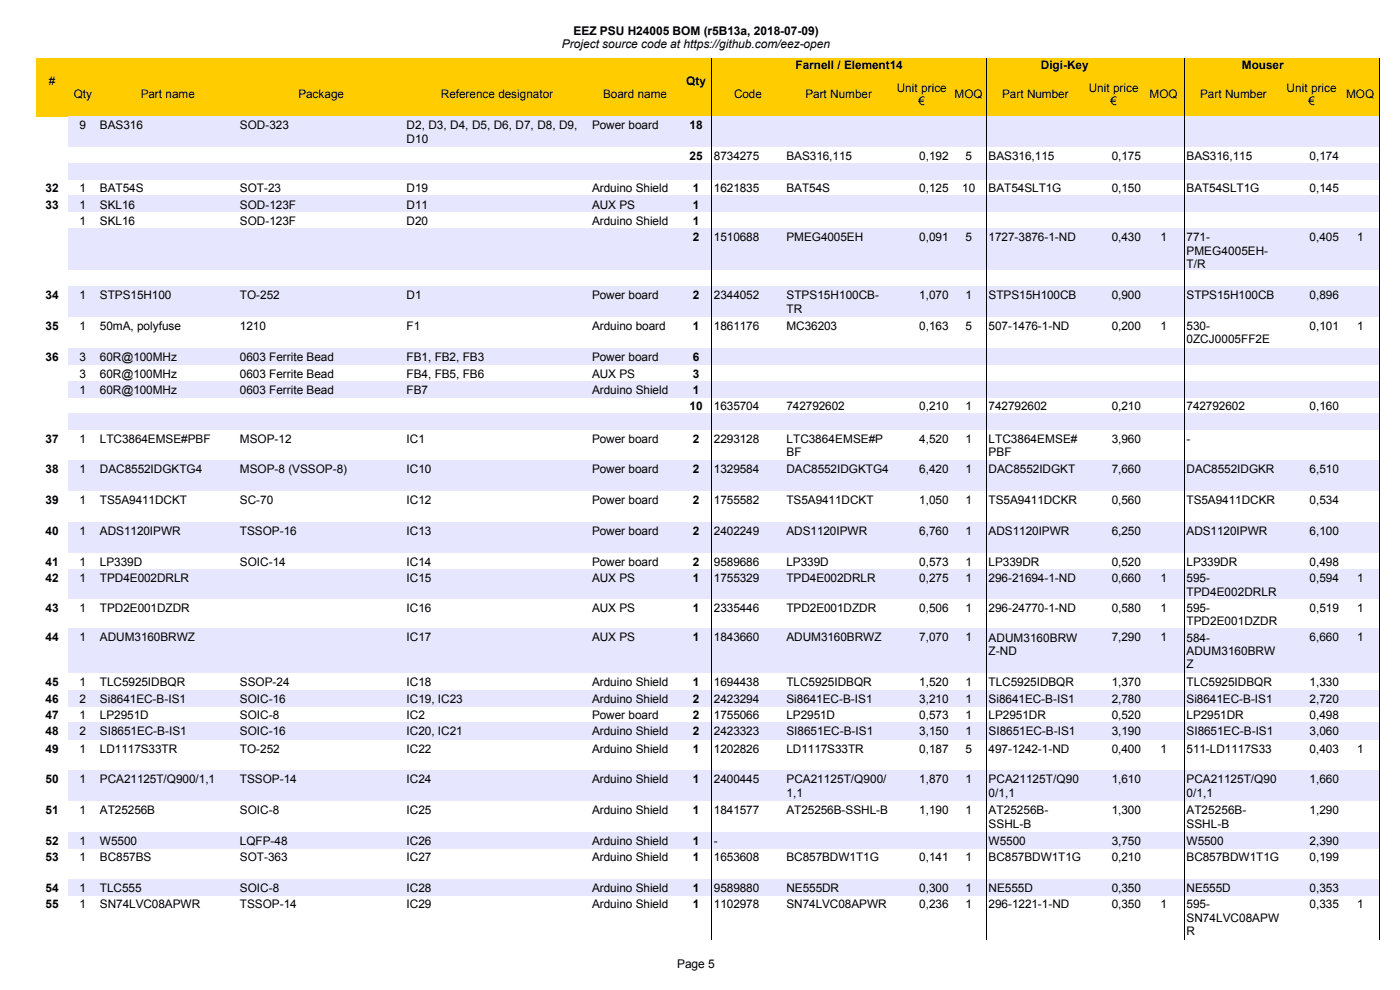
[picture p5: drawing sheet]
<svg xmlns="http://www.w3.org/2000/svg" width="297mm" height="210mm" viewBox="0 0 297 210" stroke-linecap="round" stroke-linejoin="round" font-family="sans-serif">
<defs><g id="words">
<g font-size="2.5">
<text x="119.2" y="10.2">Project source code at https://github.com/eez-open</text>
<text x="121.7" y="7.4">EEZ PSU H24005 BOM (r5B13a, 2018-07-09)</text>
<text x="10.3" y="18">#</text>
<text x="145.6" y="18">Qty</text>
<text x="168.8" y="14.7">Farnell / Element14</text>
<text x="220.8" y="14.7">Digi-Key</text>
<text x="263.5" y="14.7">Mouser</text>
<text x="15.6" y="20.8">Qty</text>
<text x="29.8" y="20.8">Part name</text>
<text x="63.3" y="20.8">Package</text>
<text x="93.5" y="20.8">Reference designator</text>
<text x="128" y="20.8">Board name</text>
<text x="155.7" y="20.8">Code</text>
<text x="170.9" y="20.8">Part Number</text>
<text x="190.3" y="19.5">Unit price</text>
<text x="194.9" y="22.3">€</text>
<text x="202.5" y="20.8">MOQ</text>
<text x="212.6" y="20.8">Part Number</text>
<text x="231" y="19.5">Unit price</text>
<text x="235.6" y="22.3">€</text>
<text x="243.9" y="20.8">MOQ</text>
<text x="254.6" y="20.8">Part Number</text>
<text x="272.9" y="19.5">Unit price</text>
<text x="277.6" y="22.3">€</text>
<text x="285.6" y="20.8">MOQ</text>
<text x="16.9" y="27.4">9</text>
<text x="21.2" y="27.4">BAS316</text>
<text x="50.9" y="27.4">SOD-323</text>
<text x="86.3" y="27.4">D2, D3, D4, D5, D6, D7, D8, D9,</text>
<text x="125.6" y="27.4">Power board</text>
<text x="146.3" y="27.4">18</text>
<text x="86.3" y="30.3">D10</text>
<text x="146.3" y="33.9">25</text>
<text x="151.4" y="33.9">8734275</text>
<text x="166.8" y="33.9">BAS316,115</text>
<text x="195" y="33.9">0,192</text>
<text x="204.8" y="33.9">5</text>
<text x="209.7" y="33.9">BAS316,115</text>
<text x="235.8" y="33.9">0,175</text>
<text x="251.7" y="33.9">BAS316,115</text>
<text x="277.8" y="33.9">0,174</text>
<text x="9.7" y="40.8">32</text>
<text x="16.9" y="40.8">1</text>
<text x="21.2" y="40.8">BAT54S</text>
<text x="50.9" y="40.8">SOT-23</text>
<text x="86.3" y="40.8">D19</text>
<text x="125.6" y="40.8">Arduino Shield</text>
<text x="147" y="40.8">1</text>
<text x="151.4" y="40.8">1621835</text>
<text x="166.8" y="40.8">BAT54S</text>
<text x="195" y="40.8">0,125</text>
<text x="204.1" y="40.8">10</text>
<text x="209.7" y="40.8">BAT54SLT1G</text>
<text x="235.8" y="40.8">0,150</text>
<text x="251.7" y="40.8">BAT54SLT1G</text>
<text x="277.8" y="40.8">0,145</text>
<text x="9.7" y="44.2">33</text>
<text x="16.9" y="44.2">1</text>
<text x="16.9" y="47.7">1</text>
<text x="21.2" y="44.2">SKL16</text>
<text x="21.2" y="47.7">SKL16</text>
<text x="50.9" y="44.2">SOD-123F</text>
<text x="50.9" y="47.7">SOD-123F</text>
<text x="86.3" y="44.2">D11</text>
<text x="86.3" y="47.7">D20</text>
<text x="125.6" y="44.2">AUX PS</text>
<text x="125.6" y="47.7">Arduino Shield</text>
<text x="147" y="44.2">1</text>
<text x="147" y="47.7">1</text>
<text x="147" y="51.1">2</text>
<text x="151.4" y="51.1">1510688</text>
<text x="166.8" y="51.1">PMEG4005EH</text>
<text x="195" y="51.1">0,091</text>
<text x="204.8" y="51.1">5</text>
<text x="209.7" y="51.1">1727-3876-1-ND</text>
<text x="235.8" y="51.1">0,430</text>
<text x="246.2" y="51.1">1</text>
<text x="251.7" y="51.2">771-</text>
<text x="277.8" y="51.1">0,405</text>
<text x="287.9" y="51.1">1</text>
<text x="251.7" y="54">PMEG4005EH-</text>
<text x="251.7" y="56.8">T/R</text>
<text x="9.7" y="63.5">34</text>
<text x="16.9" y="63.5">1</text>
<text x="21.2" y="63.5">STPS15H100</text>
<text x="50.9" y="63.5">TO-252</text>
<text x="86.3" y="63.5">D1</text>
<text x="125.6" y="63.5">Power board</text>
<text x="147" y="63.5">2</text>
<text x="151.4" y="63.5">2344052</text>
<text x="166.8" y="63.5">STPS15H100CB-</text>
<text x="195" y="63.5">1,070</text>
<text x="204.8" y="63.5">1</text>
<text x="209.7" y="63.5">STPS15H100CB</text>
<text x="235.8" y="63.5">0,900</text>
<text x="251.7" y="63.5">STPS15H100CB</text>
<text x="277.8" y="63.5">0,896</text>
<text x="9.7" y="70">35</text>
<text x="16.9" y="70">1</text>
<text x="21.2" y="70">50mA, polyfuse</text>
<text x="50.9" y="70">1210</text>
<text x="86.3" y="70">F1</text>
<text x="125.6" y="70">Arduino board</text>
<text x="147" y="70">1</text>
<text x="151.4" y="70">1861176</text>
<text x="166.8" y="70">MC36203</text>
<text x="166.8" y="66.3">TR</text>
<text x="195" y="70">0,163</text>
<text x="204.8" y="70">5</text>
<text x="209.7" y="70">507-1476-1-ND</text>
<text x="235.8" y="70">0,200</text>
<text x="246.2" y="70">1</text>
<text x="251.7" y="70">530-</text>
<text x="277.8" y="70">0,101</text>
<text x="287.9" y="70">1</text>
<text x="9.7" y="76.5">36</text>
<text x="16.9" y="76.5">3</text>
<text x="21.2" y="76.5">60R@100MHz</text>
<text x="50.9" y="76.5">0603 Ferrite Bead</text>
<text x="86.3" y="76.5">FB1, FB2, FB3</text>
<text x="125.6" y="76.5">Power board</text>
<text x="147" y="76.5">6</text>
<text x="251.7" y="72.8">0ZCJ0005FF2E</text>
<text x="16.9" y="80.1">3</text>
<text x="16.9" y="83.6">1</text>
<text x="21.2" y="80.1">60R@100MHz</text>
<text x="21.2" y="83.6">60R@100MHz</text>
<text x="50.9" y="80.1">0603 Ferrite Bead</text>
<text x="50.9" y="83.6">0603 Ferrite Bead</text>
<text x="86.3" y="80.1">FB4, FB5, FB6</text>
<text x="86.3" y="83.6">FB7</text>
<text x="125.6" y="80.1">AUX PS</text>
<text x="125.6" y="83.6">Arduino Shield</text>
<text x="147" y="80.1">3</text>
<text x="147" y="83.6">1</text>
<text x="146.3" y="87">10</text>
<text x="151.4" y="87">1635704</text>
<text x="166.8" y="87">742792602</text>
<text x="195" y="87">0,210</text>
<text x="204.8" y="87">1</text>
<text x="209.7" y="87">742792602</text>
<text x="235.8" y="87">0,210</text>
<text x="251.7" y="87">742792602</text>
<text x="277.8" y="87">0,160</text>
<text x="9.7" y="93.9">37</text>
<text x="16.9" y="93.9">1</text>
<text x="21.2" y="93.9">LTC3864EMSE#PBF</text>
<text x="50.9" y="93.9">MSOP-12</text>
<text x="86.3" y="93.9">IC1</text>
<text x="125.6" y="93.9">Power board</text>
<text x="147" y="93.9">2</text>
<text x="151.4" y="93.9">2293128</text>
<text x="166.8" y="93.9">LTC3864EMSE#P</text>
<text x="195" y="93.9">4,520</text>
<text x="204.8" y="93.9">1</text>
<text x="209.7" y="93.9">LTC3864EMSE#</text>
<text x="235.8" y="93.9">3,960</text>
<text x="251.7" y="93.9">-</text>
<text x="9.7" y="100.4">38</text>
<text x="16.9" y="100.4">1</text>
<text x="21.2" y="100.4">DAC8552IDGKTG4</text>
<text x="50.9" y="100.4">MSOP-8 (VSSOP-8)</text>
<text x="86.3" y="100.4">IC10</text>
<text x="125.6" y="100.4">Power board</text>
<text x="147" y="100.4">2</text>
<text x="151.4" y="100.4">1329584</text>
<text x="166.8" y="100.4">DAC8552IDGKTG4</text>
<text x="166.8" y="96.7">BF</text>
<text x="195" y="100.4">6,420</text>
<text x="204.8" y="100.4">1</text>
<text x="209.7" y="100.4">DAC8552IDGKT</text>
<text x="209.7" y="96.7">PBF</text>
<text x="235.8" y="100.4">7,660</text>
<text x="251.7" y="100.4">DAC8552IDGKR</text>
<text x="277.8" y="100.4">6,510</text>
<text x="9.7" y="107">39</text>
<text x="16.9" y="107">1</text>
<text x="21.2" y="107">TS5A9411DCKT</text>
<text x="50.9" y="107">SC-70</text>
<text x="86.3" y="107">IC12</text>
<text x="125.6" y="107">Power board</text>
<text x="147" y="107">2</text>
<text x="151.4" y="107">1755582</text>
<text x="166.8" y="107">TS5A9411DCKT</text>
<text x="195" y="107">1,050</text>
<text x="204.8" y="107">1</text>
<text x="209.7" y="107">TS5A9411DCKR</text>
<text x="235.8" y="107">0,560</text>
<text x="251.7" y="107">TS5A9411DCKR</text>
<text x="277.8" y="107">0,534</text>
<text x="9.7" y="113.5">40</text>
<text x="16.9" y="113.5">1</text>
<text x="21.2" y="113.5">ADS1120IPWR</text>
<text x="50.9" y="113.5">TSSOP-16</text>
<text x="86.3" y="113.5">IC13</text>
<text x="125.6" y="113.5">Power board</text>
<text x="147" y="113.5">2</text>
<text x="151.4" y="113.5">2402249</text>
<text x="166.8" y="113.5">ADS1120IPWR</text>
<text x="195" y="113.5">6,760</text>
<text x="204.8" y="113.5">1</text>
<text x="209.7" y="113.5">ADS1120IPWR</text>
<text x="235.8" y="113.5">6,250</text>
<text x="251.7" y="113.5">ADS1120IPWR</text>
<text x="277.8" y="113.5">6,100</text>
<text x="9.7" y="120">41</text>
<text x="9.7" y="123.4">42</text>
<text x="16.9" y="120">1</text>
<text x="16.9" y="123.4">1</text>
<text x="21.2" y="120">LP339D</text>
<text x="21.2" y="123.4">TPD4E002DRLR</text>
<text x="50.9" y="120">SOIC-14</text>
<text x="86.3" y="120">IC14</text>
<text x="86.3" y="123.4">IC15</text>
<text x="125.6" y="120">Power board</text>
<text x="125.6" y="123.4">AUX PS</text>
<text x="147" y="120">2</text>
<text x="147" y="123.4">1</text>
<text x="151.4" y="120">9589686</text>
<text x="151.4" y="123.4">1755329</text>
<text x="166.8" y="120">LP339D</text>
<text x="166.8" y="123.4">TPD4E002DRLR</text>
<text x="195" y="120">0,573</text>
<text x="195" y="123.4">0,275</text>
<text x="204.8" y="120">1</text>
<text x="204.8" y="123.4">1</text>
<text x="209.7" y="120">LP339DR</text>
<text x="209.7" y="123.4">296-21694-1-ND</text>
<text x="235.8" y="120">0,520</text>
<text x="235.8" y="123.4">0,660</text>
<text x="246.2" y="123.4">1</text>
<text x="251.7" y="120">LP339DR</text>
<text x="251.7" y="123.5">595-</text>
<text x="277.8" y="120">0,498</text>
<text x="277.8" y="123.4">0,594</text>
<text x="287.9" y="123.4">1</text>
<text x="9.7" y="129.7">43</text>
<text x="16.9" y="129.7">1</text>
<text x="21.2" y="129.7">TPD2E001DZDR</text>
<text x="86.3" y="129.7">IC16</text>
<text x="125.6" y="129.7">AUX PS</text>
<text x="147" y="129.7">1</text>
<text x="151.4" y="129.7">2335446</text>
<text x="166.8" y="129.7">TPD2E001DZDR</text>
<text x="195" y="129.7">0,506</text>
<text x="204.8" y="129.7">1</text>
<text x="209.7" y="129.7">296-24770-1-ND</text>
<text x="235.8" y="129.7">0,580</text>
<text x="246.2" y="129.7">1</text>
<text x="251.7" y="126.3">TPD4E002DRLR</text>
<text x="251.7" y="129.8">595-</text>
<text x="277.8" y="129.7">0,519</text>
<text x="287.9" y="129.7">1</text>
<text x="9.7" y="136.1">44</text>
<text x="16.9" y="136.1">1</text>
<text x="21.2" y="136.1">ADUM3160BRWZ</text>
<text x="86.3" y="136.1">IC17</text>
<text x="125.6" y="136.1">AUX PS</text>
<text x="147" y="136.1">1</text>
<text x="151.4" y="136.1">1843660</text>
<text x="166.8" y="136.1">ADUM3160BRWZ</text>
<text x="195" y="136.1">7,070</text>
<text x="204.8" y="136.1">1</text>
<text x="209.7" y="136.1">ADUM3160BRW</text>
<text x="235.8" y="136.1">7,290</text>
<text x="246.2" y="136.1">1</text>
<text x="251.7" y="132.6">TPD2E001DZDR</text>
<text x="251.7" y="136.1">584-</text>
<text x="277.8" y="136.1">6,660</text>
<text x="287.9" y="136.1">1</text>
<text x="209.7" y="138.9">Z-ND</text>
<text x="251.7" y="138.9">ADUM3160BRW</text>
<text x="251.7" y="141.7">Z</text>
<text x="9.7" y="145.5">45</text>
<text x="9.7" y="149.1">46</text>
<text x="16.9" y="145.5">1</text>
<text x="16.9" y="149.1">2</text>
<text x="21.2" y="145.5">TLC5925IDBQR</text>
<text x="21.2" y="149.1">Si8641EC-B-IS1</text>
<text x="50.9" y="145.5">SSOP-24</text>
<text x="50.9" y="149.1">SOIC-16</text>
<text x="86.3" y="145.5">IC18</text>
<text x="86.3" y="149.1">IC19, IC23</text>
<text x="125.6" y="145.5">Arduino Shield</text>
<text x="125.6" y="149.1">Arduino Shield</text>
<text x="147" y="145.5">1</text>
<text x="147" y="149.1">2</text>
<text x="151.4" y="145.5">1694438</text>
<text x="151.4" y="149.1">2423294</text>
<text x="166.8" y="145.5">TLC5925IDBQR</text>
<text x="166.8" y="149.1">Si8641EC-B-IS1</text>
<text x="195" y="145.5">1,520</text>
<text x="195" y="149.1">3,210</text>
<text x="204.8" y="145.5">1</text>
<text x="204.8" y="149.1">1</text>
<text x="209.7" y="145.5">TLC5925IDBQR</text>
<text x="209.7" y="149.1">Si8641EC-B-IS1</text>
<text x="235.8" y="145.5">1,370</text>
<text x="235.8" y="149.1">2,780</text>
<text x="251.7" y="145.5">TLC5925IDBQR</text>
<text x="251.7" y="149.1">Si8641EC-B-IS1</text>
<text x="277.8" y="145.5">1,330</text>
<text x="277.8" y="149.1">2,720</text>
<text x="9.7" y="152.6">47</text>
<text x="9.7" y="156">48</text>
<text x="16.9" y="152.6">1</text>
<text x="16.9" y="156">2</text>
<text x="21.2" y="152.6">LP2951D</text>
<text x="21.2" y="156">SI8651EC-B-IS1</text>
<text x="50.9" y="152.6">SOIC-8</text>
<text x="50.9" y="156">SOIC-16</text>
<text x="86.3" y="152.6">IC2</text>
<text x="86.3" y="156">IC20, IC21</text>
<text x="125.6" y="152.6">Power board</text>
<text x="125.6" y="156">Arduino Shield</text>
<text x="147" y="152.6">2</text>
<text x="147" y="156">2</text>
<text x="151.4" y="152.6">1755066</text>
<text x="151.4" y="156">2423323</text>
<text x="166.8" y="152.6">LP2951D</text>
<text x="166.8" y="156">SI8651EC-B-IS1</text>
<text x="195" y="152.6">0,573</text>
<text x="195" y="156">3,150</text>
<text x="204.8" y="152.6">1</text>
<text x="204.8" y="156">1</text>
<text x="209.7" y="152.6">LP2951DR</text>
<text x="209.7" y="156">SI8651EC-B-IS1</text>
<text x="235.8" y="152.6">0,520</text>
<text x="235.8" y="156">3,190</text>
<text x="251.7" y="152.6">LP2951DR</text>
<text x="251.7" y="156">SI8651EC-B-IS1</text>
<text x="277.8" y="152.6">0,498</text>
<text x="277.8" y="156">3,060</text>
<text x="9.7" y="159.6">49</text>
<text x="16.9" y="159.6">1</text>
<text x="21.2" y="159.6">LD1117S33TR</text>
<text x="50.9" y="159.6">TO-252</text>
<text x="86.3" y="159.6">IC22</text>
<text x="125.6" y="159.6">Arduino Shield</text>
<text x="147" y="159.6">1</text>
<text x="151.4" y="159.6">1202826</text>
<text x="166.8" y="159.6">LD1117S33TR</text>
<text x="195" y="159.6">0,187</text>
<text x="204.8" y="159.6">5</text>
<text x="209.7" y="159.6">497-1242-1-ND</text>
<text x="235.8" y="159.6">0,400</text>
<text x="246.2" y="159.6">1</text>
<text x="251.7" y="159.6">511-LD1117S33</text>
<text x="277.8" y="159.6">0,403</text>
<text x="287.9" y="159.6">1</text>
<text x="9.7" y="166.1">50</text>
<text x="16.9" y="166.1">1</text>
<text x="21.2" y="166.1">PCA21125T/Q900/1,1</text>
<text x="50.9" y="166.1">TSSOP-14</text>
<text x="86.3" y="166.1">IC24</text>
<text x="125.6" y="166.1">Arduino Shield</text>
<text x="147" y="166.1">1</text>
<text x="151.4" y="166.1">2400445</text>
<text x="166.8" y="166.2">PCA21125T/Q900/</text>
<text x="195" y="166.1">1,870</text>
<text x="204.8" y="166.1">1</text>
<text x="209.7" y="166.2">PCA21125T/Q90</text>
<text x="235.8" y="166.1">1,610</text>
<text x="251.7" y="166.2">PCA21125T/Q90</text>
<text x="277.8" y="166.1">1,660</text>
<text x="9.7" y="172.7">51</text>
<text x="16.9" y="172.7">1</text>
<text x="21.2" y="172.7">AT25256B</text>
<text x="50.9" y="172.7">SOIC-8</text>
<text x="86.3" y="172.7">IC25</text>
<text x="125.6" y="172.7">Arduino Shield</text>
<text x="147" y="172.7">1</text>
<text x="151.4" y="172.7">1841577</text>
<text x="166.8" y="172.7">AT25256B-SSHL-B</text>
<text x="166.8" y="169">1,1</text>
<text x="195" y="172.7">1,190</text>
<text x="204.8" y="172.7">1</text>
<text x="209.7" y="169">0/1,1</text>
<text x="209.7" y="172.7">AT25256B-</text>
<text x="235.8" y="172.7">1,300</text>
<text x="251.7" y="169">0/1,1</text>
<text x="251.7" y="172.7">AT25256B-</text>
<text x="277.8" y="172.7">1,290</text>
<text x="9.7" y="179.2">52</text>
<text x="16.9" y="179.2">1</text>
<text x="21.2" y="179.2">W5500</text>
<text x="50.9" y="179.2">LQFP-48</text>
<text x="86.3" y="179.2">IC26</text>
<text x="125.6" y="179.2">Arduino Shield</text>
<text x="147" y="179.2">1</text>
<text x="151.4" y="179.2">-</text>
<text x="209.7" y="179.2">W5500</text>
<text x="209.7" y="175.6">SSHL-B</text>
<text x="235.8" y="179.2">3,750</text>
<text x="251.7" y="179.2">W5500</text>
<text x="251.7" y="175.6">SSHL-B</text>
<text x="277.8" y="179.2">2,390</text>
<text x="9.7" y="182.7">53</text>
<text x="16.9" y="182.7">1</text>
<text x="21.2" y="182.7">BC857BS</text>
<text x="50.9" y="182.7">SOT-363</text>
<text x="86.3" y="182.7">IC27</text>
<text x="125.6" y="182.7">Arduino Shield</text>
<text x="147" y="182.7">1</text>
<text x="151.4" y="182.7">1653608</text>
<text x="166.8" y="182.7">BC857BDW1T1G</text>
<text x="195" y="182.7">0,141</text>
<text x="204.8" y="182.7">1</text>
<text x="209.7" y="182.7">BC857BDW1T1G</text>
<text x="235.8" y="182.7">0,210</text>
<text x="251.7" y="182.7">BC857BDW1T1G</text>
<text x="277.8" y="182.7">0,199</text>
<text x="9.7" y="189.2">54</text>
<text x="16.9" y="189.2">1</text>
<text x="21.2" y="189.2">TLC555</text>
<text x="50.9" y="189.2">SOIC-8</text>
<text x="86.3" y="189.2">IC28</text>
<text x="125.6" y="189.2">Arduino Shield</text>
<text x="147" y="189.2">1</text>
<text x="151.4" y="189.2">9589880</text>
<text x="166.8" y="189.2">NE555DR</text>
<text x="195" y="189.2">0,300</text>
<text x="204.8" y="189.2">1</text>
<text x="209.7" y="189.2">NE555D</text>
<text x="235.8" y="189.2">0,350</text>
<text x="251.7" y="189.2">NE555D</text>
<text x="277.8" y="189.2">0,353</text>
<text x="9.7" y="192.6">55</text>
<text x="16.9" y="192.6">1</text>
<text x="21.2" y="192.6">SN74LVC08APWR</text>
<text x="50.9" y="192.6">TSSOP-14</text>
<text x="86.3" y="192.6">IC29</text>
<text x="125.6" y="192.6">Arduino Shield</text>
<text x="147" y="192.6">1</text>
<text x="151.4" y="192.6">1102978</text>
<text x="166.8" y="192.6">SN74LVC08APWR</text>
<text x="195" y="192.6">0,236</text>
<text x="204.8" y="192.6">1</text>
<text x="209.7" y="192.6">296-1221-1-ND</text>
<text x="235.8" y="192.6">0,350</text>
<text x="246.2" y="192.6">1</text>
<text x="251.7" y="192.7">595-</text>
<text x="251.7" y="195.5">SN74LVC08APW</text>
<text x="277.8" y="192.6">0,335</text>
<text x="287.9" y="192.6">1</text>
<text x="251.7" y="198.3">R</text>
<text x="143.7" y="205.3">Page 5</text>
</g>
</g></defs>
<path d="M7.6 12.3h285v12.4h-285z" fill-rule="evenodd" fill="#fc0"/>
<path d="M151 12.4v12.3M209.3 12.4v12.3M251.2 12.4v12.3M292.7 12.4v12.3" fill="none" stroke="#000" stroke-width=".21"/>
<g fill="#e6e6ff">
<path d="M14.4 24.7h278.3v6.5h-278.3z" fill-rule="evenodd"/>
<path d="M14.4 34.6h278.3v3.5h-278.3z" fill-rule="evenodd"/>
<path d="M14.4 41.5h278.3v3.4h-278.3z" fill-rule="evenodd"/>
<path d="M14.4 48.4h278.3v8.9h-278.3z" fill-rule="evenodd"/>
<path d="M14.4 60.7h278.3v6.5h-278.3z" fill-rule="evenodd"/>
<path d="M14.4 73.8h278.3v3.6h-278.3z" fill-rule="evenodd"/>
<path d="M14.4 80.8h278.3v3.5h-278.3z" fill-rule="evenodd"/>
<path d="M14.4 87.7h278.3v3.4h-278.3z" fill-rule="evenodd"/>
<path d="M14.4 97.7h278.3v6.5h-278.3z" fill-rule="evenodd"/>
<path d="M14.4 110.7h278.3v6.6h-278.3z" fill-rule="evenodd"/>
<path d="M14.4 120.7h278.3v6.3h-278.3z" fill-rule="evenodd"/>
<path d="M14.4 133.3h278.3v9.5h-278.3z" fill-rule="evenodd"/>
<path d="M14.4 146.4h278.3v3.4h-278.3z" fill-rule="evenodd"/>
<path d="M14.4 153.3h278.3v3.6h-278.3z" fill-rule="evenodd"/>
<path d="M14.4 163.4h278.3v6.6h-278.3z" fill-rule="evenodd"/>
<path d="M14.4 176.5h278.3v3.4h-278.3z" fill-rule="evenodd"/>
<path d="M14.4 186.4h278.3v3.5h-278.3z" fill-rule="evenodd"/>
</g>
<path d="M151 24.7v174.7M209.3 24.7v174.7M251.2 24.7v174.7M292.7 24.7v174.7" fill="none" stroke="#000" stroke-width=".21"/>
<use href="#words"/>
</svg>
